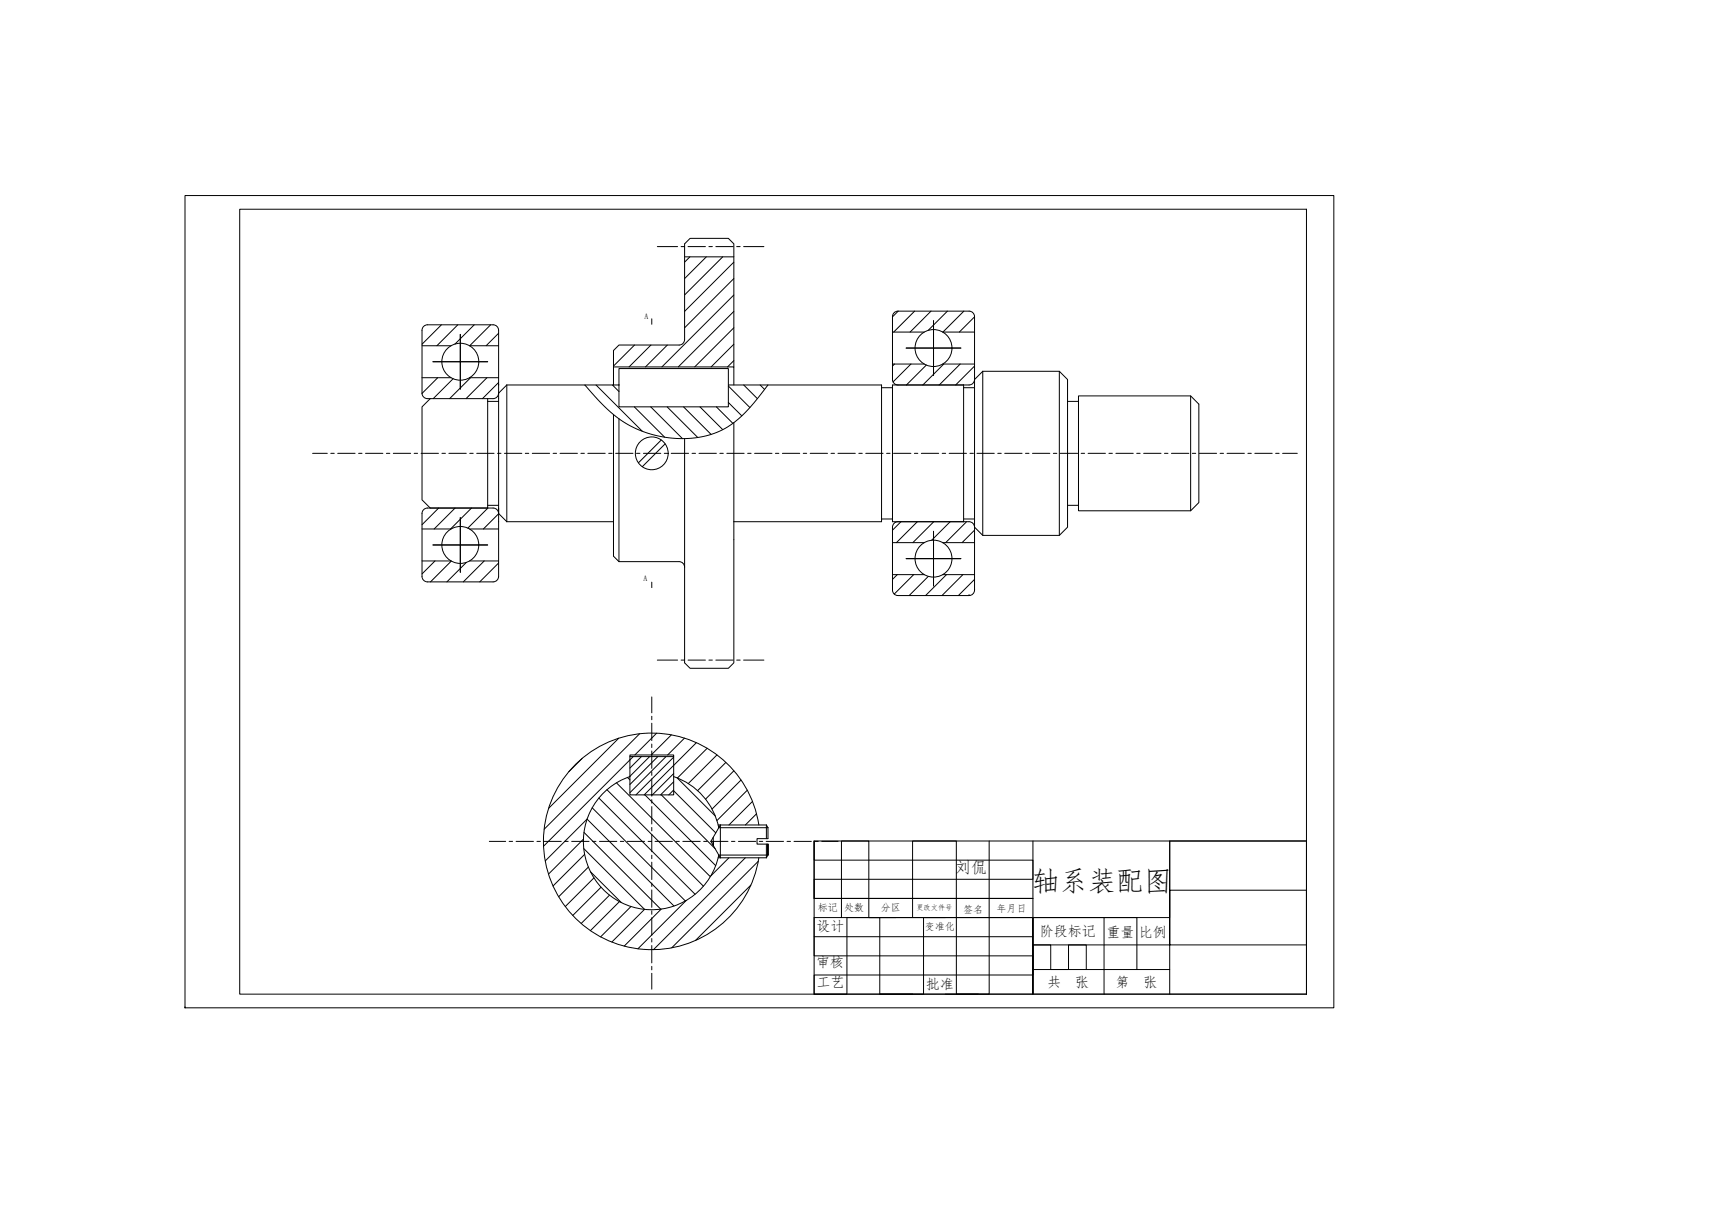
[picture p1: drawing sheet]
<svg xmlns="http://www.w3.org/2000/svg" width="1189mm" height="841mm" viewBox="0 0 1189 841" stroke-linecap="round" stroke-linejoin="round" font-family="sans-serif">
<defs><g id="words">
<text font-size="19.3" x="712" y="615">轴系装配图</text>
<text font-size="11" x="659" y="603">刘侃</text>
<g font-size="9.7">
<text x="564" y="643">设计</text>
<text x="718" y="646">阶段标记</text>
<text x="764" y="647">重量</text>
<text x="786" y="647">比例</text>
<text x="563" y="668">审核</text>
<text x="564" y="681">工艺</text>
<text x="639" y="683">批准</text>
<text x="723" y="681">共</text>
<text x="742" y="681">张</text>
<text x="770" y="681">第</text>
<text x="790" y="681">张</text>
</g>
<g font-size="6.9">
<text x="565" y="629">标记</text>
<text x="583" y="629">处数</text>
<text x="608" y="629">分区</text>
<text x="688" y="630">年月日</text>
<text x="665" y="630">签名</text>
<text x="638" y="642">变准化</text>
</g>
<g font-size="5.5">
<text x="445" y="221">A</text>
<text x="444" y="401">A</text>
</g>
<text font-size="5" x="633" y="628">更改文件号</text>
</g></defs>
<path d="M128 696h.1" fill="none" stroke="#000" stroke-width=".69"/>
<path d="M128 135h793v561h-793z" fill="none" stroke="#000" stroke-width=".69"/>
<g fill="none" stroke="#000" stroke-width=".69">
<path d="M165 144h737v542h-737zM562 581h340v105h-340zM562 581v39h151M683 581v53h-23v-53h-30v53h-30M713 581v105v-52h-30v52h-23v-52h-22v52h-31M808 581v53h-246v13h151M902 581h-94v34h94v37h-94v-37v71M581 634v-53h19v53h19M630 634h23M713 634h49v52M762 634h23v35M808 652h-95v17h95"/>
<path d="M562 686h23v-52h22v52h23M653 686h22"/>
</g>
<path d="M496 570h1M496 572h34M496 592h1M496 590h34M562 581v13h151v13h-151v13h151M562 647v13h151v13h-151v13M713 652h12v17h13v-17h12v17" fill="none" stroke="#000" stroke-width=".69"/>
<g fill="none" stroke="#000" stroke-width=".69">
<path d="M473 177h34M476 177l-3 4M488 177l-15 15M499 177l-26 27M507 181l-34 34M507 192l-34 34M507 204l-50 49M507 215l-39 38M620 215l-4 4M631 215l-14 14M643 215l-15 14M654 215l-13 13"/>
<path d="M665 215l-14 14M673 219l-11 10M291 239h20M305 224l-14 14M316 224l-14 15M327 224l-13 14M339 224l-15 15h20M344 230l-8 9M438 238l-14 15M449 238l-15 15M450 220v4M461 238l-15 15"/>
<path d="M507 226l-27 27M507 238l-16 15M616 229h22M651 229h22M424 253v-11l3-4h42a4 4 0 0 0 4-4v-66l3-3h27l4 3v85M427 254h76v27h-76zM507 249l-5 4M616 251h22M618 251l-2 2M629 251l-12 13M640 252l-14 14M651 251h22"/>
<path d="M652 251l-15 15M663 251l-15 15M673 253l-13 13M678 256h53l6 6v102l-6 6h-53l-5-6M678 256l-5 6v6M678 256v114M731 256v114M291 261h20M297 275l-6 6v64l6 6h40v-76M302 261l-11 11M313 262l-14 13M324 261h20"/>
<path d="M325 261l-15 14M336 261l-14 14M337 277h7M344 266h.1M344 264l-11 11M350 266l-6 5a4 4 0 0 1-4 4h-45a4 4 0 0 1-4-4v-43a4 4 0 0 1 4-4h45a4 4 0 0 1 4 4v170a4 4 0 0 1-4 4h-45a4 4 0 0 1-4-4v-43a4 4 0 0 1 4-4h45a4 4 0 0 1 4 4l6 5M350 266h77M350 266v94M404 266l16 17 7 6 7 4 8 4 9 3 10 2 10 1 9-1 7-1 8-3 7-3 6-5 7-5 15-19M411 266l32 32M423 266l4 4M424 266h.1"/>
<path d="M424 266v-13h83v13M503 278l9 9M503 267l15 14M503 266h106v94h-102M513 266l10 9M525 266l3 3M609 268h7M620 266a4 4 0 0 1-4-4v-43a4 4 0 0 1 4-4h49a4 4 0 0 1 4 4v43a4 4 0 0 1-4 4h-53v94h53a4 4 0 0 1 4 4M665 268h8v96M665 266v94M737 277h8v-4h77l6 6v68l-6 6h-77v-4h-8M745 277v72"/>
<path d="M822 273v80M424 286v98l3 4h42a4 4 0 0 1 4 4M427 289v99M438 281l21 21M449 281l22 22M461 281l21 21M472 281l19 19M483 281l16 16M495 281l11 11M507 292v166l-4 3h-27l-3-3v-66M457 304l-16 16M459 306l-16 16"/>
<path d="M473 303v89M303 351l-12 11M314 351l-14 14M326 351l-15 14M337 349h7M337 351l-14 14M344 355l-10 10M609 358h7M665 358h8M291 365h20M324 365h20M350 360h74"/>
<path d="M616 375h22M620 360a4 4 0 0 0-4 4v43a4 4 0 0 0 4 4h49a4 4 0 0 0 4-4v-43M622 360l-6 6M633 360l-14 15M645 360l-15 15M651 375h22M656 360l-13 13M667 360l-14 15M673 366l-9 9M291 387h20M300 387l-9 9M312 387l-15 15"/>
<path d="M322 388l-13 14M324 387h20M334 387l-14 15M344 389l-13 13M616 397h22M619 397l-3 3M631 397l-14 13M641 398l-13 13M651 397h22M653 397l-14 14M665 397l-15 14M450 402v4"/>
<path d="M673 400l-11 11M427 510l-48 48M442 507l-66 66M453 506l-15 15M464 507l-14 14M473 510l-12 11M481 513l-36 36M488 517l-20 20M402 524l-9 9M433 537l2 1M435 536a47 47 0 0 0-16 80 47 47 0 0 0 77-26M435 521h30v28h-30z"/>
<path d="M435 522h30M437 522l-62 62M443 522l-8 8M448 522l-13 14M454 522l-19 20M460 522l-25 25M465 536a47 47 0 0 1 31 36M465 523l-26 26M465 540l-9 9M465 534l-15 15M468 537l26 26M495 521l-20 20"/>
<path d="M501 526l-19 20M507 532l-20 20M512 539l-20 20M409 558l64 64M413 551l67 67M419 545l67 67M426 541l64 64M445 549l49 49M457 549l37 37M465 546l29 29M465 545l-3 4M516 546l-21 21"/>
<path d="M519 553l-16 17M403 579l-24 25M403 575l53 53M492 578v6v-3M497 570l-6 11 6 11M497 570h32M497 570v22M522 562l-7 8M524 570a75 75 0 0 0-115-52 75 75 0 0 0 0 126 75 75 0 0 0 115-52M529 570l1 2v7h-7v4h7M529 570v9M376 594l29-28 60 60"/>
<path d="M403 586l42 42-23 22M404 590l-22 22M406 599l-20 20M497 592h32M503 592l-12 13M515 592l-64 64M523 595l-59 59M529 583v9M530 583v7v-7M530 590l-1 2M408 602l21 21M410 606l-20 20"/>
<path d="M415 613l-20 19M421 618l-20 20M518 611l-38 38M428 623l-20 20M436 626l-21 21M456 628l-25 25M474 622l-34 33"/>
<circle cx="318" cy="250" r="13"/>
<circle cx="644" cy="240" r="13"/>
<circle cx="450" cy="313" r="11"/>
<circle cx="318" cy="376" r="13"/>
<circle cx="644" cy="386" r="13"/>
</g>
<g fill="none" stroke="#000" stroke-width=".69">
<path d="M454 170h14M470 170h3M475 170h12M489 170h3M494 170h12M509 170h2M513 170h14M318 231v19h-19M644 221v19h-18M337 250h-19v19M663 240h-19v19M216 313h10"/>
<path d="M228 313h3M233 313h12M248 313h2M252 313h12M267 313h2M272 313h12M286 313h2M291 313h12M305 313h3M310 313h12M324 313h3M329 313h12"/>
<path d="M343 313h3M348 313h12M363 313h2M367 313h12M382 313h2M387 313h12M401 313h2M406 313h12M420 313h3M425 313h12M439 313h3M444 313h12"/>
<path d="M459 313h2M463 313h12M478 313h2M483 313h12M497 313h2M502 313h12M516 313h3M521 313h12M535 313h3M540 313h12M555 313h2M559 313h12"/>
<path d="M574 313h2M579 313h12M593 313h2M598 313h12M612 313h2M617 313h12M631 313h3M636 313h12M650 313h3M655 313h12M670 313h2M674 313h12"/>
<path d="M689 313h2M694 313h12M708 313h2M713 313h12M727 313h3M732 313h12M746 313h3M751 313h12M766 313h2M770 313h12M785 313h2M790 313h12"/>
<path d="M804 313h2M809 313h12M823 313h3M828 313h12M842 313h3M847 313h12M862 313h2M866 313h12M881 313h2M886 313h10M318 357v19h19M299 376h19v19"/>
<path d="M644 367v19h19M626 386h18v19M454 456h14M470 456h3M475 456h12M489 456h3M494 456h12M509 456h2M513 456h14M450 481v11M450 495v2M450 499v12"/>
<path d="M450 514v2M450 519v12M450 533v2M450 538v12M450 552v3M450 557v12M450 571v3M450 576v12M338 581h11M352 581h2M356 581h12M371 581h2"/>
<path d="M375 581h12M390 581h2M395 581h12M409 581h2M414 581h12M428 581h3M433 581h12M447 581h3M450 591v2M450 595v12M452 581h12M467 581h2"/>
<path d="M471 581h12M486 581h2M491 581h12M505 581h2M510 581h12M524 581h3M529 581h12M543 581h3M548 581h12M563 581h2M567 581h12M450 610v2"/>
<path d="M450 615v11M450 629v2M450 634v12M450 648v2M450 653v12M450 667v3M450 672v11"/>
</g>
<g fill="#000">
<circle cx="669" cy="411" r=".2"/>
<circle cx="673" cy="407" r=".2"/>
</g>
<use href="#words"/>
</svg>
